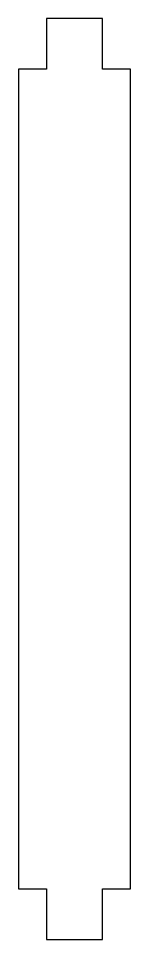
# Model space of a CAD drawing. Header units: millimetres. Extents: x -88 to -48, y -339 to -11.
import ezdxf

# ---------------------------------------------------------------- set-up
doc = ezdxf.new("R2010")
doc.units = ezdxf.units.MM
doc.layers.get('0').update_dxf_attribs({"linetype": 'CONTINUOUS'})

msp = doc.modelspace()

# ---------------------------------------------------------------- linework, layer by layer
msp.add_lwpolyline([(-78.1, -320.95), (-78.1, -339.05), (-58.1, -339.05), (-58.1, -320.95), (-48.1, -320.95), (-48.1, -29.05), (-58.1, -29.05), (-58.1, -10.95), (-78.1, -10.95), (-78.1, -29.05), (-88.1, -29.05), (-88.1, -320.95)], close=True)

doc.saveas('drawing.dxf')
